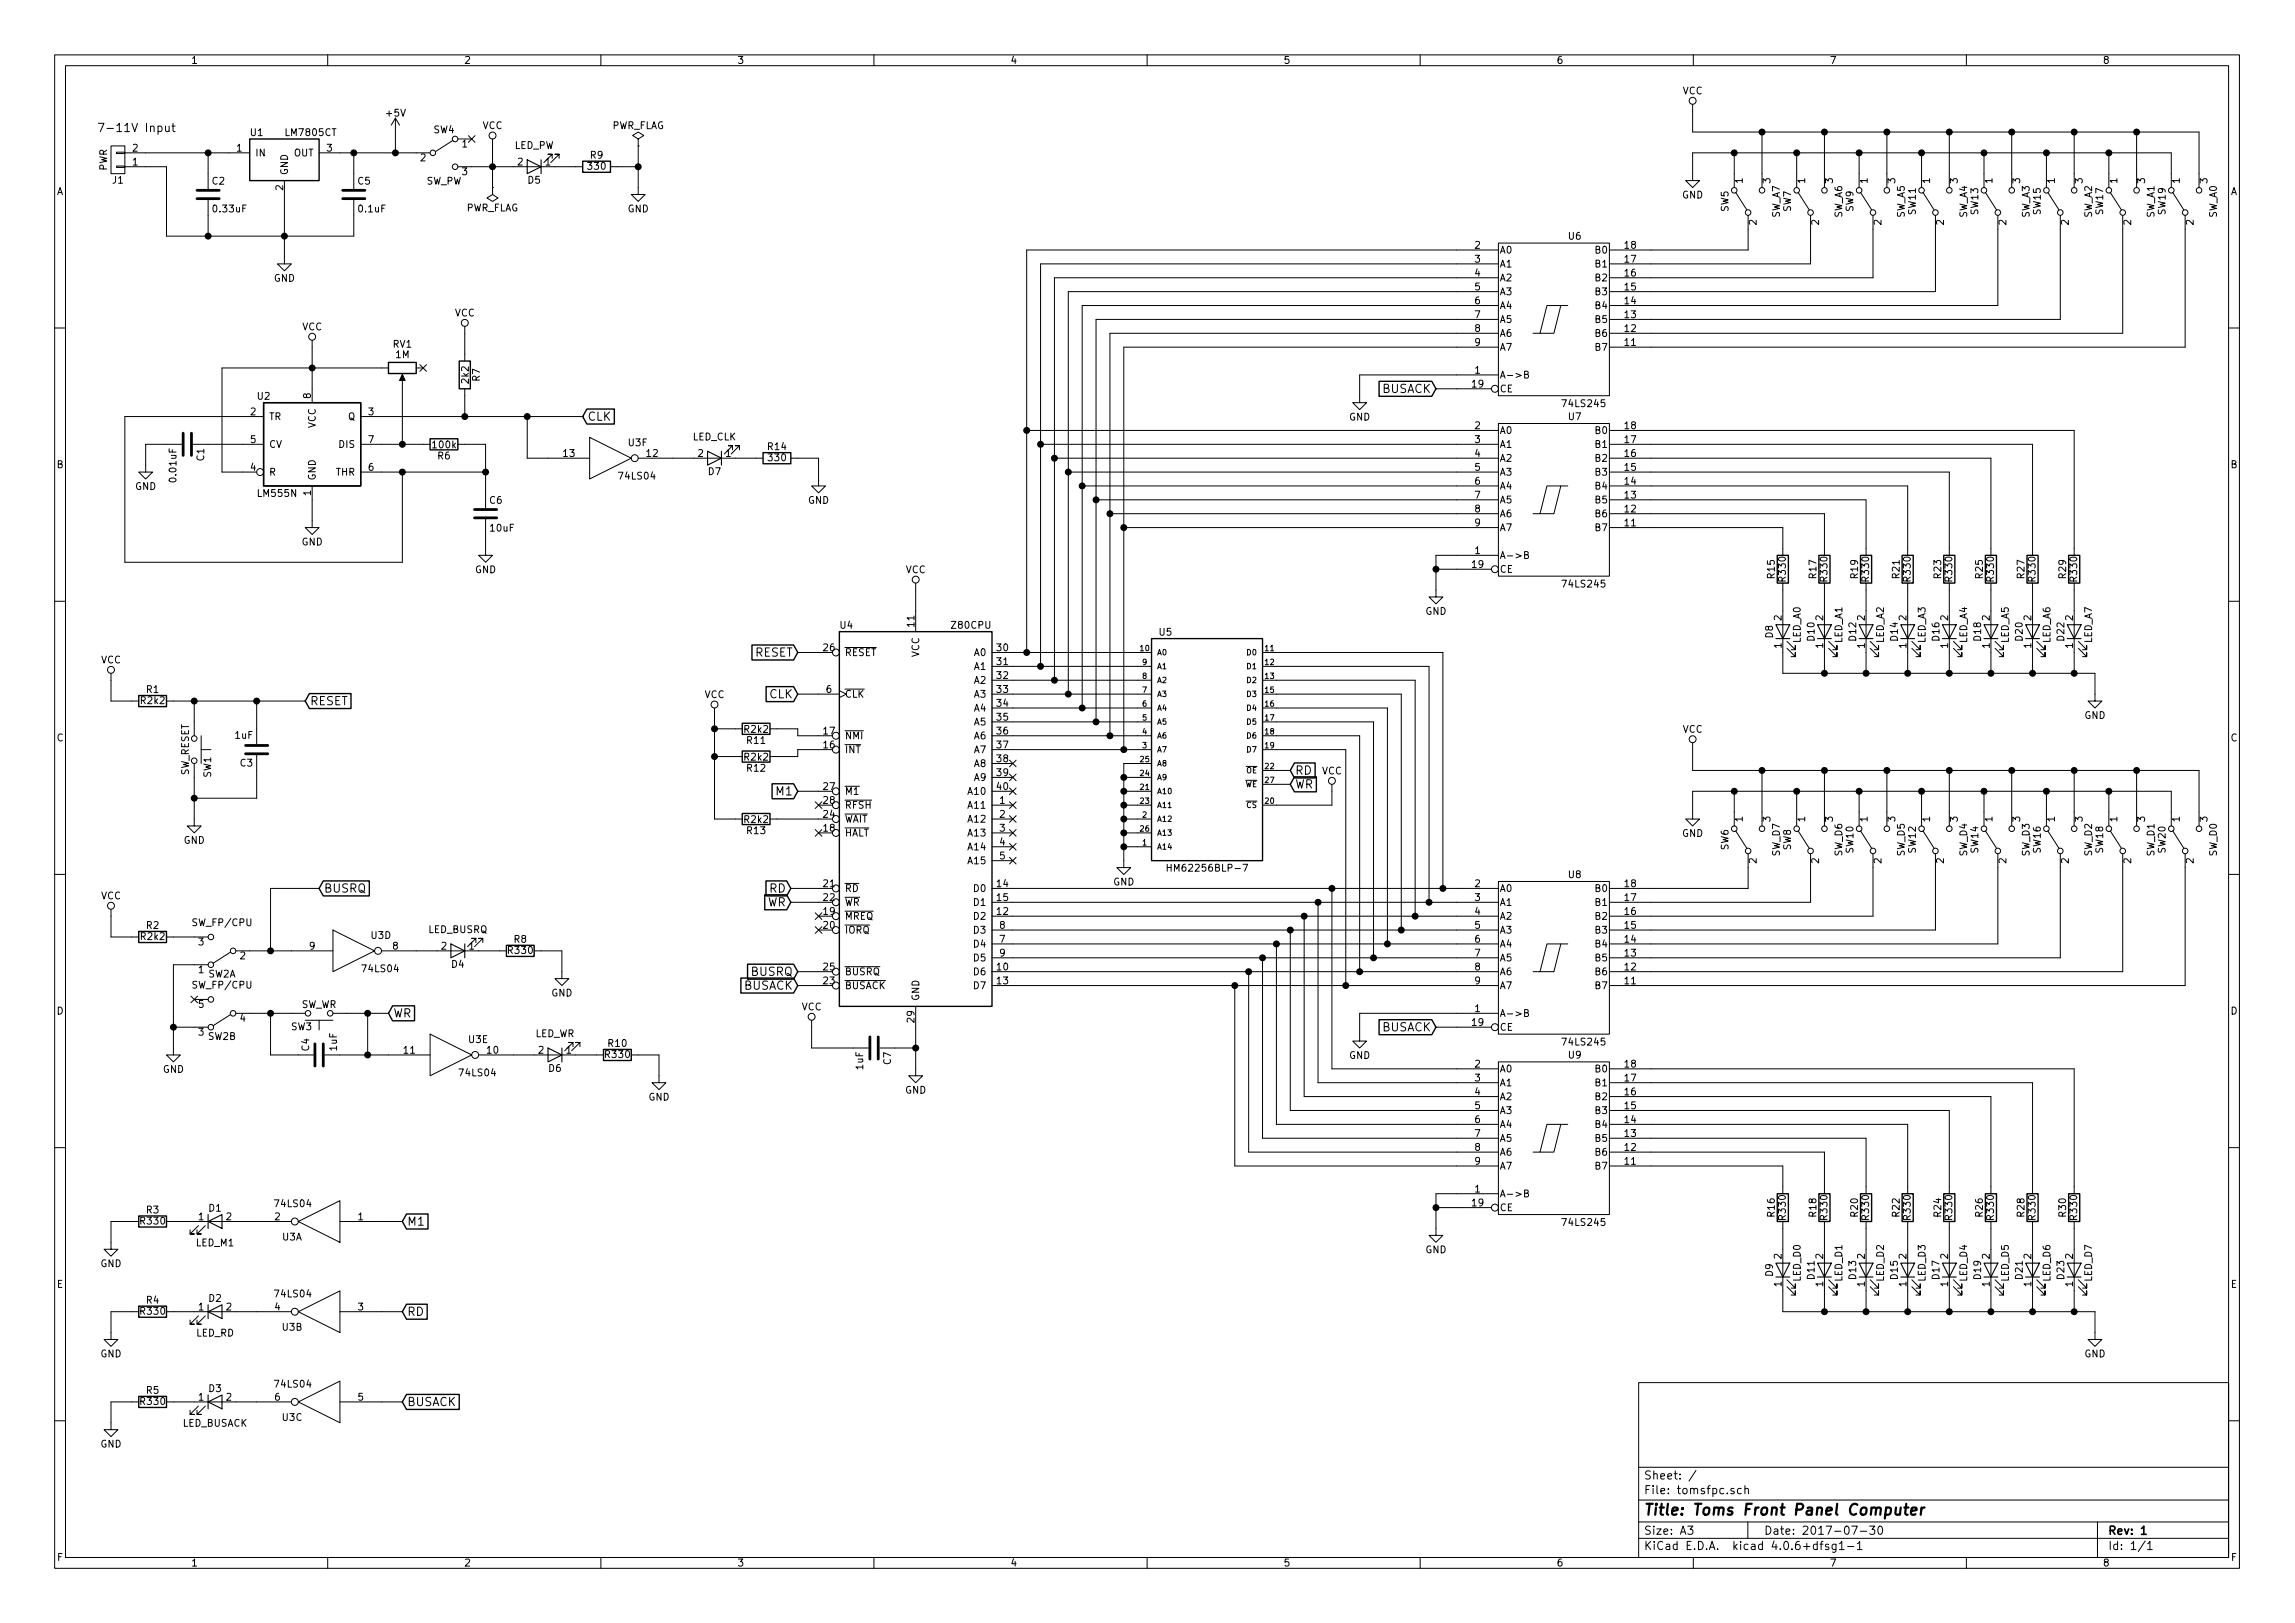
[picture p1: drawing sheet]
<svg xmlns="http://www.w3.org/2000/svg" width="420mm" height="297mm" viewBox="0 0 420 297" stroke-linecap="round" stroke-linejoin="round" font-family="sans-serif">
<defs><g id="words">
<text font-size="2.8" x="301" y="277.3">Title: Toms Front Panel Computer</text>
<g font-size="2.1">
<text x="17.8" y="24.2">7-11V Input</text>
<text x="252.9" y="71.9">BUSACK</text>
<text x="107.6" y="77">CLK</text>
<text x="138" y="120.2">RESET</text>
<text x="56.8" y="129.1">RESET</text>
<text x="140.8" y="127.8">CLK</text>
<text x="237.1" y="141.8">RD</text>
<text x="142.2" y="145.6">M1</text>
<text x="237.1" y="144.3">WR</text>
<text x="59.3" y="163.4">BUSRQ</text>
<text x="140.3" y="165.9">WR</text>
<text x="140.8" y="163.4">RD</text>
<text x="137.5" y="178.6">BUSRQ</text>
<text x="136.1" y="181.1">BUSACK</text>
<text x="72" y="186.2">WR</text>
<text x="252.9" y="188.8">BUSACK</text>
<text x="74.6" y="224.3">M1</text>
<text x="74.6" y="240.8">RD</text>
<text x="74.6" y="257.3">BUSACK</text>
<text x="301" y="273.5">File: tomsfpc.sch</text>
<text x="301" y="270.8">Sheet: /</text>
<text x="301" y="280.9">Size: A3</text>
<text x="323" y="280.9">Date: 2017-07-30</text>
<text x="386" y="280.9">Rev: 1</text>
<text x="301" y="283.7">KiCad E.D.A. kicad 4.0.6+dfsg1-1</text>
<text x="386" y="283.7">Id: 1/1</text>
</g>
<g font-size="1.8">
<text x="35" y="11.7">1</text>
<text x="85" y="11.7">2</text>
<text x="135" y="11.7">3</text>
<text x="185" y="11.7">4</text>
<text x="235" y="11.7">5</text>
<text x="285" y="11.7">6</text>
<text x="335" y="11.7">7</text>
<text x="385" y="11.7">8</text>
<text x="308" y="17.3">VCC</text>
<text x="70.8" y="21.3">+5V</text>
<text x="88.3" y="23.6">VCC</text>
<text x="111.9" y="23.6">PWR_FLAG</text>
<text x="24.3" y="27.7">2</text>
<text x="43.3" y="27.7">1</text>
<text x="45.9" y="24.9">U1</text>
<text x="46.7" y="28.6">IN</text>
<text x="52.4" y="24.9">LM7805CT</text>
<text x="53.7" y="28.6">OUT</text>
<text x="59.8" y="27.7">3</text>
<text x="77" y="29.5">2</text>
<text x="79.4" y="24.4">SW4</text>
<text x="84.6" y="27">1</text>
<text x="94.1" y="27.2">LED_PW</text>
<text x="108.1" y="29">R9</text>
<text x="10.4" y="35.7">A</text>
<text x="19.6" y="31.3" transform="rotate(-90 19.6 31.3)">PWR</text>
<text x="20.6" y="33.6">J1</text>
<text x="24.3" y="30.3">1</text>
<text x="38.9" y="33.8">C2</text>
<text x="51.8" y="34.8" transform="rotate(-90 51.8 34.8)">2</text>
<text x="52.7" y="32" transform="rotate(-90 52.7 32)">GND</text>
<text x="65.5" y="33.8">C5</text>
<text x="78" y="33.8">SW_PW</text>
<text x="84.6" y="32">3</text>
<text x="94.8" y="30.3">2</text>
<text x="96.7" y="33.6">D5</text>
<text x="99.8" y="30.3">1</text>
<text x="107.7" y="31.1">330</text>
<text x="319" y="33.5" transform="rotate(-90 319 33.5)">1</text>
<text x="324.1" y="33.5" transform="rotate(-90 324.1 33.5)">3</text>
<text x="330.5" y="33.5" transform="rotate(-90 330.5 33.5)">1</text>
<text x="335.5" y="33.5" transform="rotate(-90 335.5 33.5)">3</text>
<text x="341.9" y="33.5" transform="rotate(-90 341.9 33.5)">1</text>
<text x="347" y="33.5" transform="rotate(-90 347 33.5)">3</text>
<text x="353.3" y="33.5" transform="rotate(-90 353.3 33.5)">1</text>
<text x="358.4" y="33.5" transform="rotate(-90 358.4 33.5)">3</text>
<text x="364.7" y="33.5" transform="rotate(-90 364.7 33.5)">1</text>
<text x="369.8" y="33.5" transform="rotate(-90 369.8 33.5)">3</text>
<text x="376.2" y="33.5" transform="rotate(-90 376.2 33.5)">1</text>
<text x="381.3" y="33.5" transform="rotate(-90 381.3 33.5)">3</text>
<text x="387.6" y="33.5" transform="rotate(-90 387.6 33.5)">1</text>
<text x="392.7" y="33.5" transform="rotate(-90 392.7 33.5)">3</text>
<text x="399" y="33.5" transform="rotate(-90 399 33.5)">1</text>
<text x="404.1" y="33.5" transform="rotate(-90 404.1 33.5)">3</text>
<text x="408.4" y="35.7">A</text>
<text x="39.2" y="38.8">0.33uF</text>
<text x="65.7" y="38.8">0.1uF</text>
<text x="85.2" y="38.7">PWR_FLAG</text>
<text x="114.9" y="38.8">GND</text>
<text x="307.9" y="36.3">GND</text>
<text x="316.4" y="38.7" transform="rotate(-90 316.4 38.7)">SW5</text>
<text x="321.6" y="41.2" transform="rotate(-90 321.6 41.2)">2</text>
<text x="325.8" y="39.9" transform="rotate(-90 325.8 39.9)">SW_A7</text>
<text x="327.9" y="38.7" transform="rotate(-90 327.9 38.7)">SW7</text>
<text x="333" y="41.2" transform="rotate(-90 333 41.2)">2</text>
<text x="337.3" y="39.9" transform="rotate(-90 337.3 39.9)">SW_A6</text>
<text x="339.3" y="38.7" transform="rotate(-90 339.3 38.7)">SW9</text>
<text x="344.4" y="41.2" transform="rotate(-90 344.4 41.2)">2</text>
<text x="348.7" y="39.9" transform="rotate(-90 348.7 39.9)">SW_A5</text>
<text x="350.7" y="39.3" transform="rotate(-90 350.7 39.3)">SW11</text>
<text x="355.9" y="41.2" transform="rotate(-90 355.9 41.2)">2</text>
<text x="360.1" y="39.9" transform="rotate(-90 360.1 39.9)">SW_A4</text>
<text x="362.2" y="39.3" transform="rotate(-90 362.2 39.3)">SW13</text>
<text x="367.3" y="41.2" transform="rotate(-90 367.3 41.2)">2</text>
<text x="371.6" y="39.9" transform="rotate(-90 371.6 39.9)">SW_A3</text>
<text x="373.6" y="39.3" transform="rotate(-90 373.6 39.3)">SW15</text>
<text x="378.7" y="41.2" transform="rotate(-90 378.7 41.2)">2</text>
<text x="383" y="39.9" transform="rotate(-90 383 39.9)">SW_A2</text>
<text x="385" y="39.3" transform="rotate(-90 385 39.3)">SW17</text>
<text x="390.1" y="41.2" transform="rotate(-90 390.1 41.2)">2</text>
<text x="394.4" y="39.9" transform="rotate(-90 394.4 39.9)">SW_A1</text>
<text x="396.4" y="39.3" transform="rotate(-90 396.4 39.3)">SW19</text>
<text x="401.6" y="41.2" transform="rotate(-90 401.6 41.2)">2</text>
<text x="405.8" y="39.9" transform="rotate(-90 405.8 39.9)">SW_A0</text>
<text x="270" y="45.5">2</text>
<text x="274.6" y="46.4">A0</text>
<text x="287.2" y="43.9">U6</text>
<text x="292.1" y="46.4">B0</text>
<text x="297.5" y="45.5">18</text>
<text x="50.1" y="51.5">GND</text>
<text x="270" y="48">3</text>
<text x="270" y="50.6">4</text>
<text x="270" y="53.1">5</text>
<text x="274.6" y="48.9">A1</text>
<text x="274.6" y="51.5">A2</text>
<text x="292.1" y="51.5">B2</text>
<text x="292.1" y="48.9">B1</text>
<text x="297.5" y="53.1">15</text>
<text x="297.5" y="50.6">16</text>
<text x="297.5" y="48">17</text>
<text x="83.2" y="57.9">VCC</text>
<text x="270" y="55.7">6</text>
<text x="270" y="58.2">7</text>
<text x="274.6" y="54">A3</text>
<text x="274.6" y="56.6">A4</text>
<text x="274.6" y="59.1">A5</text>
<text x="292.1" y="59.1">B5</text>
<text x="292.1" y="56.6">B4</text>
<text x="292.1" y="54">B3</text>
<text x="297.5" y="58.2">13</text>
<text x="297.5" y="55.7">14</text>
<text x="55.3" y="60.4">VCC</text>
<text x="72" y="63.6">RV1</text>
<text x="72.4" y="65.5">1M</text>
<text x="270" y="60.7">8</text>
<text x="270" y="63.3">9</text>
<text x="274.6" y="61.6">A6</text>
<text x="274.6" y="64.2">A7</text>
<text x="292.1" y="64.2">B7</text>
<text x="292.1" y="61.6">B6</text>
<text x="297.5" y="63.3">11</text>
<text x="297.5" y="60.7">12</text>
<text x="85.8" y="70.1" transform="rotate(-90 85.8 70.1)">2k2</text>
<text x="87.8" y="69.7" transform="rotate(-90 87.8 69.7)">R7</text>
<text x="269.5" y="70.9">19</text>
<text x="270" y="68.4">1</text>
<text x="274.6" y="69.3">A-&gt;B</text>
<text x="274.6" y="71.8">CE</text>
<text x="45.9" y="76">2</text>
<text x="47.1" y="73.1">U2</text>
<text x="49.3" y="76.9">TR</text>
<text x="56.9" y="72.9" transform="rotate(-90 56.9 72.9)">8</text>
<text x="63.7" y="76.9">Q</text>
<text x="67.5" y="76">3</text>
<text x="247" y="76.9">GND</text>
<text x="286.3" y="74.5">74LS245</text>
<text x="287.2" y="76.9">U7</text>
<text x="45.9" y="81.1">5</text>
<text x="49.3" y="82">CV</text>
<text x="57.8" y="78.4" transform="rotate(-90 57.8 78.4)">VCC</text>
<text x="62.1" y="82">DIS</text>
<text x="67.5" y="81.1">7</text>
<text x="79.3" y="82">100k</text>
<text x="103.2" y="83.6">13</text>
<text x="115" y="81.6">U3F</text>
<text x="118.4" y="83.6">12</text>
<text x="126.7" y="80.6">LED_CLK</text>
<text x="127.8" y="83.6">2</text>
<text x="132.9" y="83.6">1</text>
<text x="140.6" y="82.4">R14</text>
<text x="270" y="78.5">2</text>
<text x="270" y="81.1">3</text>
<text x="270" y="83.6">4</text>
<text x="274.6" y="79.4">A0</text>
<text x="274.6" y="82">A1</text>
<text x="292.1" y="82">B1</text>
<text x="292.1" y="79.4">B0</text>
<text x="297.5" y="83.6">16</text>
<text x="297.5" y="81.1">17</text>
<text x="297.5" y="78.5">18</text>
<text x="10.4" y="85.7">B</text>
<text x="24.7" y="89.6">GND</text>
<text x="32.3" y="88" transform="rotate(-90 32.3 88)">0.01uF</text>
<text x="37.4" y="84.3" transform="rotate(-90 37.4 84.3)">C1</text>
<text x="45.9" y="86.1">4</text>
<text x="49.3" y="87">R</text>
<text x="57.8" y="87.9" transform="rotate(-90 57.8 87.9)">GND</text>
<text x="61.4" y="87">THR</text>
<text x="67.5" y="86.1">6</text>
<text x="80.2" y="84.1">R6</text>
<text x="113.5" y="87.7">74LS04</text>
<text x="129.7" y="86.9">D7</text>
<text x="140.8" y="84.4">330</text>
<text x="270" y="86.1">5</text>
<text x="270" y="88.7">6</text>
<text x="274.6" y="84.5">A2</text>
<text x="274.6" y="87">A3</text>
<text x="274.6" y="89.6">A4</text>
<text x="292.1" y="89.6">B4</text>
<text x="292.1" y="87">B3</text>
<text x="292.1" y="84.5">B2</text>
<text x="297.5" y="88.7">14</text>
<text x="297.5" y="86.1">15</text>
<text x="408.4" y="85.7">B</text>
<text x="47.3" y="90.9">LM555N</text>
<text x="56.9" y="90.7" transform="rotate(-90 56.9 90.7)">1</text>
<text x="89.7" y="92.2">C6</text>
<text x="147.9" y="92.2">GND</text>
<text x="270" y="91.2">7</text>
<text x="270" y="93.8">8</text>
<text x="274.6" y="92.1">A5</text>
<text x="274.6" y="94.7">A6</text>
<text x="292.1" y="94.7">B6</text>
<text x="292.1" y="92.1">B5</text>
<text x="297.5" y="93.8">12</text>
<text x="297.5" y="91.2">13</text>
<text x="55.2" y="99.8">GND</text>
<text x="89.8" y="97.3">10uF</text>
<text x="270" y="101.4">1</text>
<text x="270" y="96.3">9</text>
<text x="274.6" y="97.2">A7</text>
<text x="292.1" y="97.2">B7</text>
<text x="297.5" y="96.3">11</text>
<text x="86.9" y="104.9">GND</text>
<text x="165.8" y="104.9">VCC</text>
<text x="269.5" y="103.9">19</text>
<text x="274.6" y="102.3">A-&gt;B</text>
<text x="274.6" y="104.8">CE</text>
<text x="286.3" y="107.5">74LS245</text>
<text x="324.9" y="105.8" transform="rotate(-90 324.9 105.8)">R15</text>
<text x="326.9" y="106.3" transform="rotate(-90 326.9 106.3)">R330</text>
<text x="332.5" y="105.8" transform="rotate(-90 332.5 105.8)">R17</text>
<text x="334.5" y="106.3" transform="rotate(-90 334.5 106.3)">R330</text>
<text x="340.1" y="105.8" transform="rotate(-90 340.1 105.8)">R19</text>
<text x="342.2" y="106.3" transform="rotate(-90 342.2 106.3)">R330</text>
<text x="347.8" y="105.8" transform="rotate(-90 347.8 105.8)">R21</text>
<text x="349.8" y="106.3" transform="rotate(-90 349.8 106.3)">R330</text>
<text x="355.4" y="105.8" transform="rotate(-90 355.4 105.8)">R23</text>
<text x="357.4" y="106.3" transform="rotate(-90 357.4 106.3)">R330</text>
<text x="363" y="105.8" transform="rotate(-90 363 105.8)">R25</text>
<text x="365" y="106.3" transform="rotate(-90 365 106.3)">R330</text>
<text x="370.6" y="105.8" transform="rotate(-90 370.6 105.8)">R27</text>
<text x="372.6" y="106.3" transform="rotate(-90 372.6 106.3)">R330</text>
<text x="378.2" y="105.8" transform="rotate(-90 378.2 105.8)">R29</text>
<text x="380.3" y="106.3" transform="rotate(-90 380.3 106.3)">R330</text>
<text x="260.9" y="112.5">GND</text>
<text x="326.1" y="113.5" transform="rotate(-90 326.1 113.5)">2</text>
<text x="333.8" y="113.5" transform="rotate(-90 333.8 113.5)">2</text>
<text x="341.4" y="113.5" transform="rotate(-90 341.4 113.5)">2</text>
<text x="349" y="113.5" transform="rotate(-90 349 113.5)">2</text>
<text x="356.6" y="113.5" transform="rotate(-90 356.6 113.5)">2</text>
<text x="364.2" y="113.5" transform="rotate(-90 364.2 113.5)">2</text>
<text x="371.9" y="113.5" transform="rotate(-90 371.9 113.5)">2</text>
<text x="379.5" y="113.5" transform="rotate(-90 379.5 113.5)">2</text>
<text x="150.8" y="119.2">26</text>
<text x="153.8" y="115">U4</text>
<text x="167.4" y="114.7" transform="rotate(-90 167.4 114.7)">11</text>
<text x="174.4" y="115">Z80CPU</text>
<text x="182.5" y="119.2">30</text>
<text x="212.2" y="116.3">U5</text>
<text x="324.6" y="116.7" transform="rotate(-90 324.6 116.7)">D8</text>
<text x="326.1" y="118.6" transform="rotate(-90 326.1 118.6)">1</text>
<text x="329.6" y="117.7" transform="rotate(-90 329.6 117.7)">LED_A0</text>
<text x="332.2" y="117.2" transform="rotate(-90 332.2 117.2)">D10</text>
<text x="333.8" y="118.6" transform="rotate(-90 333.8 118.6)">1</text>
<text x="337.3" y="117.7" transform="rotate(-90 337.3 117.7)">LED_A1</text>
<text x="339.8" y="117.2" transform="rotate(-90 339.8 117.2)">D12</text>
<text x="341.4" y="118.6" transform="rotate(-90 341.4 118.6)">1</text>
<text x="344.9" y="117.7" transform="rotate(-90 344.9 117.7)">LED_A2</text>
<text x="347.4" y="117.2" transform="rotate(-90 347.4 117.2)">D14</text>
<text x="349" y="118.6" transform="rotate(-90 349 118.6)">1</text>
<text x="352.5" y="117.7" transform="rotate(-90 352.5 117.7)">LED_A3</text>
<text x="355" y="117.2" transform="rotate(-90 355 117.2)">D16</text>
<text x="356.6" y="118.6" transform="rotate(-90 356.6 118.6)">1</text>
<text x="360.1" y="117.7" transform="rotate(-90 360.1 117.7)">LED_A4</text>
<text x="362.7" y="117.2" transform="rotate(-90 362.7 117.2)">D18</text>
<text x="364.2" y="118.6" transform="rotate(-90 364.2 118.6)">1</text>
<text x="367.7" y="117.7" transform="rotate(-90 367.7 117.7)">LED_A5</text>
<text x="370.3" y="117.2" transform="rotate(-90 370.3 117.2)">D20</text>
<text x="371.9" y="118.6" transform="rotate(-90 371.9 118.6)">1</text>
<text x="375.4" y="117.7" transform="rotate(-90 375.4 117.7)">LED_A6</text>
<text x="377.9" y="117.2" transform="rotate(-90 377.9 117.2)">D22</text>
<text x="379.5" y="118.6" transform="rotate(-90 379.5 118.6)">1</text>
<text x="383" y="117.7" transform="rotate(-90 383 117.7)">LED_A7</text>
<text x="18.5" y="121.4">VCC</text>
<text x="154.7" y="120.1">RESET</text>
<text x="168.3" y="120.4" transform="rotate(-90 168.3 120.4)">VCC</text>
<text x="178.3" y="120.1">A0</text>
<text x="178.3" y="122.6">A1</text>
<text x="178.3" y="125.1">A2</text>
<text x="182.5" y="121.7">31</text>
<text x="182.5" y="124.2">32</text>
<text x="25.8" y="128.8">R2k2</text>
<text x="26.8" y="126.8">R1</text>
<text x="129" y="127.7">VCC</text>
<text x="151.3" y="126.8">6</text>
<text x="154.7" y="127.7">CLK</text>
<text x="178.3" y="127.7">A3</text>
<text x="178.3" y="130.2">A4</text>
<text x="182.5" y="126.8">33</text>
<text x="182.5" y="129.3">34</text>
<text x="182.5" y="131.9">35</text>
<text x="381.6" y="131.6">GND</text>
<text x="10.4" y="135.7">C</text>
<text x="43.1" y="135.2">1uF</text>
<text x="136.3" y="134.1">R2k2</text>
<text x="136.8" y="136.1">R11</text>
<text x="150.8" y="136.9">16</text>
<text x="150.8" y="134.4">17</text>
<text x="154.7" y="137.8">INT</text>
<text x="154.7" y="135.3">NMI</text>
<text x="178.3" y="132.8">A5</text>
<text x="178.3" y="135.3">A6</text>
<text x="178.3" y="137.8">A7</text>
<text x="182.5" y="134.4">36</text>
<text x="182.5" y="136.9">37</text>
<text x="308" y="134.1">VCC</text>
<text x="408.4" y="135.7">C</text>
<text x="34.6" y="142" transform="rotate(-90 34.6 142)">SW_RESET</text>
<text x="38.6" y="142.3" transform="rotate(-90 38.6 142.3)">SW1</text>
<text x="44" y="140.3">C3</text>
<text x="136.3" y="139.2">R2k2</text>
<text x="136.8" y="141.2">R12</text>
<text x="178.3" y="140.4">A8</text>
<text x="178.3" y="142.9">A9</text>
<text x="182.5" y="139.5">38</text>
<text x="182.5" y="142">39</text>
<text x="242" y="141.7">VCC</text>
<text x="150.8" y="149.6">24</text>
<text x="150.8" y="144.6">27</text>
<text x="150.8" y="147.1">28</text>
<text x="154.7" y="145.5">M1</text>
<text x="154.7" y="148">RFSH</text>
<text x="177.3" y="148">A11</text>
<text x="177.3" y="145.5">A10</text>
<text x="182.5" y="144.6">40</text>
<text x="183" y="147.1">1</text>
<text x="183" y="149.6">2</text>
<text x="33.6" y="154.4">GND</text>
<text x="136.3" y="150.6">R2k2</text>
<text x="136.8" y="152.6">R13</text>
<text x="150.8" y="152.2">18</text>
<text x="154.7" y="150.5">WAIT</text>
<text x="154.7" y="153.1">HALT</text>
<text x="177.3" y="150.5">A12</text>
<text x="177.3" y="153.1">A13</text>
<text x="177.3" y="155.6">A14</text>
<text x="183" y="152.2">3</text>
<text x="183" y="154.7">4</text>
<text x="307.9" y="153.1">GND</text>
<text x="316.4" y="155.6" transform="rotate(-90 316.4 155.6)">SW6</text>
<text x="319" y="150.4" transform="rotate(-90 319 150.4)">1</text>
<text x="324.1" y="150.4" transform="rotate(-90 324.1 150.4)">3</text>
<text x="327.9" y="155.6" transform="rotate(-90 327.9 155.6)">SW8</text>
<text x="330.5" y="150.4" transform="rotate(-90 330.5 150.4)">1</text>
<text x="335.5" y="150.4" transform="rotate(-90 335.5 150.4)">3</text>
<text x="341.9" y="150.4" transform="rotate(-90 341.9 150.4)">1</text>
<text x="347" y="150.4" transform="rotate(-90 347 150.4)">3</text>
<text x="353.3" y="150.4" transform="rotate(-90 353.3 150.4)">1</text>
<text x="358.4" y="150.4" transform="rotate(-90 358.4 150.4)">3</text>
<text x="364.7" y="150.4" transform="rotate(-90 364.7 150.4)">1</text>
<text x="369.8" y="150.4" transform="rotate(-90 369.8 150.4)">3</text>
<text x="376.2" y="150.4" transform="rotate(-90 376.2 150.4)">1</text>
<text x="381.3" y="150.4" transform="rotate(-90 381.3 150.4)">3</text>
<text x="387.6" y="150.4" transform="rotate(-90 387.6 150.4)">1</text>
<text x="392.7" y="150.4" transform="rotate(-90 392.7 150.4)">3</text>
<text x="399" y="150.4" transform="rotate(-90 399 150.4)">1</text>
<text x="404.1" y="150.4" transform="rotate(-90 404.1 150.4)">3</text>
<text x="177.3" y="158.2">A15</text>
<text x="183" y="157.3">5</text>
<text x="214.6" y="159.5">HM62256BLP-7</text>
<text x="287.2" y="160.7">U8</text>
<text x="321.6" y="158" transform="rotate(-90 321.6 158)">2</text>
<text x="325.8" y="156.7" transform="rotate(-90 325.8 156.7)">SW_D7</text>
<text x="333" y="158" transform="rotate(-90 333 158)">2</text>
<text x="337.3" y="156.7" transform="rotate(-90 337.3 156.7)">SW_D6</text>
<text x="339.3" y="156.1" transform="rotate(-90 339.3 156.1)">SW10</text>
<text x="344.4" y="158" transform="rotate(-90 344.4 158)">2</text>
<text x="348.7" y="156.7" transform="rotate(-90 348.7 156.7)">SW_D5</text>
<text x="350.7" y="156.1" transform="rotate(-90 350.7 156.1)">SW12</text>
<text x="355.9" y="158" transform="rotate(-90 355.9 158)">2</text>
<text x="360.1" y="156.7" transform="rotate(-90 360.1 156.7)">SW_D4</text>
<text x="362.2" y="156.1" transform="rotate(-90 362.2 156.1)">SW14</text>
<text x="367.3" y="158" transform="rotate(-90 367.3 158)">2</text>
<text x="371.6" y="156.7" transform="rotate(-90 371.6 156.7)">SW_D3</text>
<text x="373.6" y="156.1" transform="rotate(-90 373.6 156.1)">SW16</text>
<text x="378.7" y="158" transform="rotate(-90 378.7 158)">2</text>
<text x="383" y="156.7" transform="rotate(-90 383 156.7)">SW_D2</text>
<text x="385" y="156.1" transform="rotate(-90 385 156.1)">SW18</text>
<text x="390.1" y="158" transform="rotate(-90 390.1 158)">2</text>
<text x="394.4" y="156.7" transform="rotate(-90 394.4 156.7)">SW_D1</text>
<text x="396.4" y="156.1" transform="rotate(-90 396.4 156.1)">SW20</text>
<text x="401.6" y="158" transform="rotate(-90 401.6 158)">2</text>
<text x="405.8" y="156.7" transform="rotate(-90 405.8 156.7)">SW_D0</text>
<text x="18.5" y="164.6">VCC</text>
<text x="150.8" y="162.3">21</text>
<text x="150.8" y="164.9">22</text>
<text x="150.8" y="167.4">19</text>
<text x="154.7" y="163.2">RD</text>
<text x="154.7" y="165.8">WR</text>
<text x="178.3" y="163.2">D0</text>
<text x="178.3" y="165.8">D1</text>
<text x="182.5" y="167.4">12</text>
<text x="182.5" y="162.3">14</text>
<text x="182.5" y="164.9">15</text>
<text x="203.8" y="162">GND</text>
<text x="270" y="162.3">2</text>
<text x="270" y="164.9">3</text>
<text x="270" y="167.4">4</text>
<text x="274.6" y="163.2">A0</text>
<text x="274.6" y="165.8">A1</text>
<text x="292.1" y="165.8">B1</text>
<text x="292.1" y="163.2">B0</text>
<text x="297.5" y="167.4">16</text>
<text x="297.5" y="164.9">17</text>
<text x="297.5" y="162.3">18</text>
<text x="25.8" y="172">R2k2</text>
<text x="26.8" y="170">R2</text>
<text x="35.5" y="169.5">SW_FP/CPU</text>
<text x="36.3" y="173">3</text>
<text x="56.7" y="173.8">9</text>
<text x="68" y="171.8">U3D</text>
<text x="71.9" y="173.8">8</text>
<text x="78.4" y="170.8">LED_BUSRQ</text>
<text x="80.8" y="173.8">2</text>
<text x="85.9" y="173.8">1</text>
<text x="94.1" y="172.5">R8</text>
<text x="150.8" y="170">20</text>
<text x="154.7" y="170.9">IORQ</text>
<text x="154.7" y="168.3">MREQ</text>
<text x="178.3" y="173.4">D4</text>
<text x="178.3" y="170.9">D3</text>
<text x="178.3" y="168.3">D2</text>
<text x="183" y="172.5">7</text>
<text x="183" y="170">8</text>
<text x="270" y="170">5</text>
<text x="270" y="172.5">6</text>
<text x="274.6" y="168.3">A2</text>
<text x="274.6" y="170.9">A3</text>
<text x="274.6" y="173.4">A4</text>
<text x="292.1" y="173.4">B4</text>
<text x="292.1" y="170.9">B3</text>
<text x="292.1" y="168.3">B2</text>
<text x="297.5" y="172.5">14</text>
<text x="297.5" y="170">15</text>
<text x="36.3" y="178.1">1</text>
<text x="38.1" y="178.9">SW2A</text>
<text x="44" y="175.6">2</text>
<text x="66.5" y="177.9">74LS04</text>
<text x="82.7" y="177.1">D4</text>
<text x="93.1" y="174.6">R330</text>
<text x="150.8" y="177.6">25</text>
<text x="154.7" y="178.5">BUSRQ</text>
<text x="178.3" y="175.9">D5</text>
<text x="178.3" y="178.5">D6</text>
<text x="182.5" y="177.6">10</text>
<text x="183" y="175">9</text>
<text x="270" y="175">7</text>
<text x="270" y="177.6">8</text>
<text x="274.6" y="175.9">A5</text>
<text x="274.6" y="178.5">A6</text>
<text x="292.1" y="178.5">B6</text>
<text x="292.1" y="175.9">B5</text>
<text x="297.5" y="177.6">12</text>
<text x="297.5" y="175">13</text>
<text x="10.4" y="185.7">D</text>
<text x="35.5" y="180.9">SW_FP/CPU</text>
<text x="36.3" y="184.4">5</text>
<text x="55" y="184.5">SW_WR</text>
<text x="100.9" y="182.4">GND</text>
<text x="146.7" y="184.9">VCC</text>
<text x="150.8" y="180.1">23</text>
<text x="154.7" y="181">BUSACK</text>
<text x="168.3" y="183.2" transform="rotate(-90 168.3 183.2)">GND</text>
<text x="178.3" y="181">D7</text>
<text x="182.5" y="180.1">13</text>
<text x="270" y="185.2">1</text>
<text x="270" y="180.1">9</text>
<text x="274.6" y="181">A7</text>
<text x="292.1" y="181">B7</text>
<text x="297.5" y="180.1">11</text>
<text x="408.4" y="185.7">D</text>
<text x="36.3" y="189.5">3</text>
<text x="38.1" y="190.3">SW2B</text>
<text x="44" y="187">4</text>
<text x="53.3" y="188.5">SW3</text>
<text x="85.8" y="190.9">U3E</text>
<text x="97.9" y="189.8">LED_WR</text>
<text x="111.4" y="191.6">R10</text>
<text x="167.4" y="187.1" transform="rotate(-90 167.4 187.1)">29</text>
<text x="269.5" y="187.7">19</text>
<text x="274.6" y="186.1">A-&gt;B</text>
<text x="274.6" y="188.6">CE</text>
<text x="286.3" y="191.3">74LS245</text>
<text x="29.8" y="196.3">GND</text>
<text x="56.6" y="192.3" transform="rotate(-90 56.6 192.3)">C4</text>
<text x="61.7" y="192.3" transform="rotate(-90 61.7 192.3)">1uF</text>
<text x="74" y="192.8">11</text>
<text x="84.3" y="197">74LS04</text>
<text x="89.2" y="192.8">10</text>
<text x="98.6" y="192.8">2</text>
<text x="100.5" y="196.2">D6</text>
<text x="103.7" y="192.8">1</text>
<text x="110.9" y="193.6">R330</text>
<text x="158" y="195.7" transform="rotate(-90 158 195.7)">1uF</text>
<text x="163.1" y="194.8" transform="rotate(-90 163.1 194.8)">C7</text>
<text x="247" y="193.8">GND</text>
<text x="270" y="195.4">2</text>
<text x="270" y="197.9">3</text>
<text x="274.6" y="196.3">A0</text>
<text x="287.2" y="193.7">U9</text>
<text x="292.1" y="196.3">B0</text>
<text x="297.5" y="197.9">17</text>
<text x="297.5" y="195.4">18</text>
<text x="118.7" y="201.4">GND</text>
<text x="165.7" y="200.1">GND</text>
<text x="270" y="200.4">4</text>
<text x="270" y="203">5</text>
<text x="274.6" y="198.8">A1</text>
<text x="274.6" y="201.3">A2</text>
<text x="274.6" y="203.9">A3</text>
<text x="292.1" y="203.9">B3</text>
<text x="292.1" y="201.3">B2</text>
<text x="292.1" y="198.8">B1</text>
<text x="297.5" y="203">15</text>
<text x="297.5" y="200.4">16</text>
<text x="270" y="205.5">6</text>
<text x="270" y="208.1">7</text>
<text x="274.6" y="206.4">A4</text>
<text x="274.6" y="209">A5</text>
<text x="292.1" y="209">B5</text>
<text x="292.1" y="206.4">B4</text>
<text x="297.5" y="208.1">13</text>
<text x="297.5" y="205.5">14</text>
<text x="270" y="210.6">8</text>
<text x="270" y="213.1">9</text>
<text x="274.6" y="211.5">A6</text>
<text x="274.6" y="214">A7</text>
<text x="292.1" y="214">B7</text>
<text x="292.1" y="211.5">B6</text>
<text x="297.5" y="213.1">11</text>
<text x="297.5" y="210.6">12</text>
<text x="38.3" y="221.7">D1</text>
<text x="50.5" y="220.9">74LS04</text>
<text x="269.5" y="220.8">19</text>
<text x="270" y="218.2">1</text>
<text x="274.6" y="219.1">A-&gt;B</text>
<text x="274.6" y="221.7">CE</text>
<text x="25.8" y="224.1">R330</text>
<text x="26.8" y="222.1">R3</text>
<text x="36.3" y="223.3">1</text>
<text x="41.4" y="223.3">2</text>
<text x="50.3" y="223.3">2</text>
<text x="51.7" y="227">U3A</text>
<text x="65.6" y="223.3">1</text>
<text x="286.3" y="224.3">74LS245</text>
<text x="324.9" y="222.6" transform="rotate(-90 324.9 222.6)">R16</text>
<text x="326.9" y="223.1" transform="rotate(-90 326.9 223.1)">R330</text>
<text x="332.5" y="222.6" transform="rotate(-90 332.5 222.6)">R18</text>
<text x="334.5" y="223.1" transform="rotate(-90 334.5 223.1)">R330</text>
<text x="340.1" y="222.6" transform="rotate(-90 340.1 222.6)">R20</text>
<text x="342.2" y="223.1" transform="rotate(-90 342.2 223.1)">R330</text>
<text x="347.8" y="222.6" transform="rotate(-90 347.8 222.6)">R22</text>
<text x="349.8" y="223.1" transform="rotate(-90 349.8 223.1)">R330</text>
<text x="355.4" y="222.6" transform="rotate(-90 355.4 222.6)">R24</text>
<text x="357.4" y="223.1" transform="rotate(-90 357.4 223.1)">R330</text>
<text x="363" y="222.6" transform="rotate(-90 363 222.6)">R26</text>
<text x="365" y="223.1" transform="rotate(-90 365 223.1)">R330</text>
<text x="370.6" y="222.6" transform="rotate(-90 370.6 222.6)">R28</text>
<text x="372.6" y="223.1" transform="rotate(-90 372.6 223.1)">R330</text>
<text x="378.2" y="222.6" transform="rotate(-90 378.2 222.6)">R30</text>
<text x="380.3" y="223.1" transform="rotate(-90 380.3 223.1)">R330</text>
<text x="18.4" y="231.9">GND</text>
<text x="35.9" y="228.1">LED_M1</text>
<text x="260.9" y="229.3">GND</text>
<text x="324.6" y="233.6" transform="rotate(-90 324.6 233.6)">D9</text>
<text x="326.1" y="230.4" transform="rotate(-90 326.1 230.4)">2</text>
<text x="333.8" y="230.4" transform="rotate(-90 333.8 230.4)">2</text>
<text x="341.4" y="230.4" transform="rotate(-90 341.4 230.4)">2</text>
<text x="349" y="230.4" transform="rotate(-90 349 230.4)">2</text>
<text x="356.6" y="230.4" transform="rotate(-90 356.6 230.4)">2</text>
<text x="364.2" y="230.4" transform="rotate(-90 364.2 230.4)">2</text>
<text x="371.9" y="230.4" transform="rotate(-90 371.9 230.4)">2</text>
<text x="379.5" y="230.4" transform="rotate(-90 379.5 230.4)">2</text>
<text x="10.4" y="235.7">E</text>
<text x="26.8" y="238.6">R4</text>
<text x="36.3" y="239.8">1</text>
<text x="38.3" y="238.2">D2</text>
<text x="41.4" y="239.8">2</text>
<text x="50.3" y="239.8">4</text>
<text x="50.5" y="237.4">74LS04</text>
<text x="65.6" y="239.8">3</text>
<text x="326.1" y="235.5" transform="rotate(-90 326.1 235.5)">1</text>
<text x="329.6" y="234.5" transform="rotate(-90 329.6 234.5)">LED_D0</text>
<text x="332.2" y="234.1" transform="rotate(-90 332.2 234.1)">D11</text>
<text x="333.8" y="235.5" transform="rotate(-90 333.8 235.5)">1</text>
<text x="337.3" y="234.5" transform="rotate(-90 337.3 234.5)">LED_D1</text>
<text x="339.8" y="234.1" transform="rotate(-90 339.8 234.1)">D13</text>
<text x="341.4" y="235.5" transform="rotate(-90 341.4 235.5)">1</text>
<text x="344.9" y="234.5" transform="rotate(-90 344.9 234.5)">LED_D2</text>
<text x="347.4" y="234.1" transform="rotate(-90 347.4 234.1)">D15</text>
<text x="349" y="235.5" transform="rotate(-90 349 235.5)">1</text>
<text x="352.5" y="234.5" transform="rotate(-90 352.5 234.5)">LED_D3</text>
<text x="355" y="234.1" transform="rotate(-90 355 234.1)">D17</text>
<text x="356.6" y="235.5" transform="rotate(-90 356.6 235.5)">1</text>
<text x="360.1" y="234.5" transform="rotate(-90 360.1 234.5)">LED_D4</text>
<text x="362.7" y="234.1" transform="rotate(-90 362.7 234.1)">D19</text>
<text x="364.2" y="235.5" transform="rotate(-90 364.2 235.5)">1</text>
<text x="367.7" y="234.5" transform="rotate(-90 367.7 234.5)">LED_D5</text>
<text x="370.3" y="234.1" transform="rotate(-90 370.3 234.1)">D21</text>
<text x="371.9" y="235.5" transform="rotate(-90 371.9 235.5)">1</text>
<text x="375.4" y="234.5" transform="rotate(-90 375.4 234.5)">LED_D6</text>
<text x="377.9" y="234.1" transform="rotate(-90 377.9 234.1)">D23</text>
<text x="379.5" y="235.5" transform="rotate(-90 379.5 235.5)">1</text>
<text x="383" y="234.5" transform="rotate(-90 383 234.5)">LED_D7</text>
<text x="408.4" y="235.7">E</text>
<text x="25.8" y="240.6">R330</text>
<text x="35.8" y="244.6">LED_RD</text>
<text x="51.7" y="243.5">U3B</text>
<text x="18.4" y="248.4">GND</text>
<text x="381.6" y="248.4">GND</text>
<text x="25.8" y="257.1">R330</text>
<text x="26.8" y="255.1">R5</text>
<text x="36.3" y="256.3">1</text>
<text x="38.3" y="254.7">D3</text>
<text x="41.4" y="256.3">2</text>
<text x="50.3" y="256.3">6</text>
<text x="50.5" y="253.9">74LS04</text>
<text x="65.6" y="256.3">5</text>
<text x="33.3" y="261.1">LED_BUSACK</text>
<text x="51.7" y="260">U3C</text>
<text x="18.4" y="264.9">GND</text>
<text x="10.5" y="285.7">F</text>
<text x="35" y="286.7">1</text>
<text x="85" y="286.7">2</text>
<text x="135" y="286.7">3</text>
<text x="185" y="286.7">4</text>
<text x="235" y="286.7">5</text>
<text x="285" y="286.7">6</text>
<text x="335" y="286.7">7</text>
<text x="385" y="286.7">8</text>
<text x="408.5" y="285.7">F</text>
</g>
<g font-size="1.4">
<text x="208.8" y="119.2">10</text>
<text x="211.8" y="119.9">A0</text>
<text x="228.3" y="119.9">D0</text>
<text x="231.6" y="119.2">11</text>
<text x="209.2" y="124.2">8</text>
<text x="209.2" y="121.7">9</text>
<text x="211.8" y="125">A2</text>
<text x="211.8" y="122.5">A1</text>
<text x="228.3" y="122.5">D1</text>
<text x="228.3" y="125">D2</text>
<text x="231.6" y="121.7">12</text>
<text x="231.6" y="124.2">13</text>
<text x="209.2" y="131.9">5</text>
<text x="209.2" y="129.3">6</text>
<text x="209.2" y="126.8">7</text>
<text x="211.8" y="130.1">A4</text>
<text x="211.8" y="127.5">A3</text>
<text x="228.3" y="127.5">D3</text>
<text x="228.3" y="130.1">D4</text>
<text x="231.6" y="126.8">15</text>
<text x="231.6" y="129.3">16</text>
<text x="231.6" y="131.9">17</text>
<text x="209.2" y="136.9">3</text>
<text x="209.2" y="134.4">4</text>
<text x="211.8" y="137.7">A7</text>
<text x="211.8" y="135.2">A6</text>
<text x="211.8" y="132.6">A5</text>
<text x="228.3" y="132.6">D5</text>
<text x="228.3" y="135.2">D6</text>
<text x="228.3" y="137.7">D7</text>
<text x="231.6" y="134.4">18</text>
<text x="231.6" y="136.9">19</text>
<text x="208.8" y="142">24</text>
<text x="208.8" y="139.5">25</text>
<text x="211.8" y="142.8">A9</text>
<text x="211.8" y="140.2">A8</text>
<text x="228.1" y="141.5">OE</text>
<text x="231.6" y="140.8">22</text>
<text x="231.6" y="143.3">27</text>
<text x="208.8" y="144.6">21</text>
<text x="208.8" y="147.1">23</text>
<text x="209.2" y="149.6">2</text>
<text x="211.8" y="145.3">A10</text>
<text x="211.8" y="147.9">A11</text>
<text x="227.8" y="144.1">WE</text>
<text x="228.2" y="147.9">CS</text>
<text x="231.6" y="147.1">20</text>
<text x="208.8" y="152.2">26</text>
<text x="209.2" y="154.7">1</text>
<text x="211.8" y="155.5">A14</text>
<text x="211.8" y="150.4">A12</text>
<text x="211.8" y="152.9">A13</text>
</g>
</g></defs>
<g fill="none" stroke="#000" stroke-width=".18">
<path d="M10 10h400v277h-400zM12 12h396v273.1h-396zM60 10v2M110 10v2M160 10v2M210 10v2M260 10v2M309.9 19.1v5.1h92.7v10.1M310 10v2M360 10v2M20.3 26.7h2.6v5.1h-2.6zM21.3 27.8h1.6v.3h-1.6z"/>
<path d="M21.3 30.4h1.6v.2h-1.6zM22.9 30.5h7.6v12.7h34.3v-6.6M22.9 28h22.8M28.9 23.2l.5-.1 .3 .3v.4l-.2 .2h-.6M30.3 23.1v.8a.38 .38 0 0 0 .7 0M31 23.1v1M31.5 23.1h.6M31.7 22.6v1.3l.4 .2M38.1 28v6.6M38.1 36.6v6.6M52.1 33.1v15.2h1.2l-1.2 1.3-1.3-1.3h1.3M58.4 28h20.3"/>
<path d="M64.8 28v6.6M72.4 21.6l-.8 1.3M72.4 21.6v6.4M72.4 21.6l.8 1.3M82.9 25.7l-3.1 2M83.8 30.5h22.9M83.8 25.4h2.6M85.8 24.8l1.2 1.2M87 24.8l-1.2 1.2M90.2 34.3h.1M90.2 34.3v1.3l1 .6-1 .7-1-.7 1-.6M90.2 25.4v8.9"/>
<path d="M101.1 29v-.8h-.8h.8l-1.5 1.6M102.4 29v-.8h-.8h.8l-1.6 1.6M111.8 30.5h5M116.8 26.7v8.9h1.3l-1.3 1.3-1.2-1.3h1.2M116.8 26.7h.1M116.8 25.4l1.1-.6-1.1-.6-1 .6 1 .6v1.3M309.9 33.1h-1.3l1.3 1.2 1.2-1.2h-1.2v-5.1h87.6v6.3M317.5 28v6.3M317.8 35.2l2 3.2M320 39.4v6.4h-25.4M322.6 24.2v10.1M328.9 28v6.3"/>
<path d="M329.2 35.2l2 3.2M331.5 39.4v8.9h-36.9M334 24.2v10.1M340.4 28v6.3M340.6 35.2l2 3.2M342.9 39.4v11.4h-48.3M345.4 24.2v10.1M351.8 28v6.3M352 35.2l2.1 3.2M354.3 39.4v14h-59.7M356.9 24.2v10.1M363.2 28v6.3"/>
<path d="M363.5 35.2l2 3.2M365.8 39.4v16.5h-71.2M368.3 24.2v10.1M374.6 28v6.3M374.9 35.2l2 3.2M377.2 39.4v19.1h-82.6M379.7 24.2v10.1M386.1 28v6.3M386.3 35.2l2.1 3.2M388.6 39.4v21.6h-94M391.2 24.2v10.1M397.8 35.2l2 3.2"/>
<path d="M400 39.4v24.1h-105.4M85.1 59.7v6.4M274.3 44.5h20.3v27.9h-20.3zM274.3 45.8h-86.3v73.6M274.3 48.3h-83.8v73.7M274.3 50.8h-81.3v73.7M274.3 53.4h-78.7v73.6M274.3 55.9h-76.2v73.7M274.3 58.5h-73.6v73.6M285.7 55.9l-1.2 5.1h-2.6M287 55.9h-3.8l-1.3 5.1h-1.2M10 60h2"/>
<path d="M48.3 76.2h-25.4v26.7h50.8v-16.5M57.1 62.3v11.4M66 76.2h40.7M71.1 67.3h-30.5v19.1h6.4M73.7 68.9v12.4M76.2 67.3h1.3M76.9 66.7l1.2 1.3M78.1 66.7l-1.2 1.3M85.1 71.2v5M96.5 76.2v7.7h11.4M188 78.8h86.3M262.9 71.2h10.1"/>
<path d="M274.3 77.5h20.3v27.9h-20.3zM274.3 68.6h-25.4v5.1h1.3l-1.3 1.3-1.3-1.3h1.3M274.3 61h-71.1v73.7M274.3 63.5h-68.6v73.7M279.1 68.5l.6-.1v-.4l-.6-.1v1.3h.5l.2-.1v-.3l-.2-.3M294.6 78.8h85.1v22.8M408 60h2M33.3 81.3h-6.6v5.1h1.2l-1.2 1.3-1.3-1.3h1.3M35.3 81.3h13M57.1 88.9v7.7h1.3l-1.3 1.2-1.2-1.2h1.2M66 81.3h12.7M66 86.4h22.9"/>
<path d="M83.8 81.3h5.1v11.7M88.9 95v6.6h1.3l-1.3 1.3-1.3-1.3h1.3M107.9 80l7.7 3.9-7.7 3.8zM116.8 83.9h22.9M134.1 82.3v-.7h-.8h.8l-1.5 1.5M135.4 82.3v-.7h-.8h.8l-1.5 1.5M144.8 83.9h5.1v5h1.2l-1.2 1.3-1.3-1.3h1.3M190.5 81.3h83.8M193 83.9h81.3M195.6 86.4h78.7M198.1 88.9h76.2M200.7 91.5h73.6"/>
<path d="M203.2 94h71.1M205.7 96.6h68.6M285.7 88.9l-1.2 5.1h-2.6M287 88.9h-3.8l-1.3 5.1h-1.2M294.6 91.5h47v10.1M294.6 88.9h54.6v12.7M294.6 94h39.4v7.6M294.6 86.4h62.3v15.2M294.6 83.9h69.9v17.7M294.6 96.6h31.8v5M294.6 81.3h77.5v20.3M10 110h2"/>
<path d="M146 119.4h6.4M154.7 118.5h5.7M167.6 106.7v8.9M181.6 119.4h29.2M231.1 119.4h33.1v43.2M262.9 104.2h10.1M274.3 101.6h-11.4v7.7h1.3l-1.3 1.2-1.3-1.2h1.3M279.1 101.5l.6-.1v-.3l-.6-.1v1.2h.5l.2-.1v-.3l-.2-.3M326.4 106.7v16.5h57.1v5.1h1.3l-1.3 1.3-1.2-1.3h1.2M327.2 118.7l1.5 1.5v-.8v.8h-.8M327.2 117.4l1.5 1.5v-.8v.8h-.8M334 106.7v16.5"/>
<path d="M334.8 118.7l1.5 1.5v-.8v.8h-.8M334.8 117.4l1.5 1.5v-.8v.8h-.8M341.6 106.7v16.5M342.4 118.7l1.5 1.5v-.8v.8h-.7M342.4 117.4l1.5 1.5v-.8v.8h-.7M349.2 106.7v16.5M350 118.7l1.5 1.5v-.8v.8h-.7M350 117.4l1.5 1.5v-.8v.8h-.7M356.9 106.7v16.5M357.6 118.7l1.6 1.5v-.8v.8h-.8M357.6 117.4l1.6 1.5v-.8v.8h-.8M364.5 106.7v16.5"/>
<path d="M365.3 118.7l1.5 1.5v-.8v.8h-.8M365.3 117.4l1.5 1.5v-.8v.8h-.8M372.1 106.7v16.5M372.9 118.7l1.5 1.5v-.8v.8h-.8M372.9 117.4l1.5 1.5v-.8v.8h-.8M379.7 106.7v16.5M380.5 118.7l1.5 1.5v-.8v.8h-.7M380.5 117.4l1.5 1.5v-.8v.8h-.7M408 110h2M20.3 123.2v5.1h5.1M30.5 128.3h25.4M35.6 139.7v11.5h1.2l-1.2 1.2-1.3-1.2h1.3"/>
<path d="M35.6 128.3v6.4M36.8 137.2h1.8M36.8 134.7v5M47 128.3v7.9M47 138.2v7.9h-11.4M130.8 129.6v20.3h5.1M130.8 133.4h5.1M130.8 138.5h5.1M141 133.4h5v1.3h6.4M146 127h7.7M152.4 137.2h-6.4v1.3h-5M153.7 126.4l1.2 .6-1.2 .7"/>
<path d="M154.7 126.1h3.5M154.7 136.3h2.9M154.7 133.7h3.4M181.6 137.2h29.2M181.6 134.7h29.2M181.6 132.1h29.2M181.6 129.6h29.2M181.6 127h29.2M181.6 124.5h29.2M181.6 122h29.2M181.6 139.7h3.8M184.8 139.1l1.2 1.2"/>
<path d="M186 139.1l-1.2 1.2M210.8 139.7h-5.1v19.1h1.3l-1.3 1.3-1.2-1.3h1.2M231.1 137.2h15.3v43.2M231.1 134.7h17.8v43.1M231.1 132.1h20.4v43.2M231.1 129.6h22.9v43.2M231.1 127h25.4v43.2M231.1 124.5h28v43.2M231.1 122h30.5v43.1M309.9 135.9v5.1h92.7v10.2M141 149.9h11.4M146 144.8h6.4"/>
<path d="M149.3 151.8l1.2 1.2M149.3 146.7l1.2 1.3M149.9 147.4h2.5M149.9 152.4h2.5M150.5 151.8l-1.2 1.2M150.5 146.7l-1.2 1.3M154.7 149h4.1M154.7 151.5h4.4M154.7 146.4h4.9M181.6 155h3.8M181.6 149.9h3.8M181.6 147.4h3.8"/>
<path d="M181.6 144.8h3.8M181.6 142.3h3.8M181.6 152.4h3.8M181.6 157.5h3.8M184.8 141.7l1.2 1.2M184.8 144.2l1.2 1.2M184.8 146.7l1.2 1.3M184.8 149.3l1.2 1.2M184.8 151.8l1.2 1.2M184.8 154.4l1.2 1.2M184.8 156.9l1.2 1.2M186 141.7l-1.2 1.2"/>
<path d="M186 144.2l-1.2 1.2M186 146.7l-1.2 1.3M186 149.3l-1.2 1.2M186 151.8l-1.2 1.2M186 154.4l-1.2 1.2M186 156.9l-1.2 1.2M205.7 155h5.1M205.7 149.9h5.1M205.7 147.4h5.1M205.7 144.8h5.1M205.7 142.3h5.1M205.7 152.4h5.1"/>
<path d="M213.7 158.2v1.2M213.7 158.8h.7M227.6 158.2h.8l-.5 1.2M231.1 141h5.1M231.1 143.5h5.1M243.8 143.5v3.9h-12.7M309.9 149.9h-1.3l1.3 1.3 1.2-1.3h-1.2v-5.1h87.6v6.4M317.5 144.8v6.4M317.8 152.1l2 3.1M320 156.2v6.4h-25.4M322.6 141v10.2M328.9 144.8v6.4"/>
<path d="M329.2 152.1l2 3.1M331.5 156.2v8.9h-36.9M334 141v10.2M340.4 144.8v6.4M340.6 152.1l2 3.1M342.9 156.2v11.5h-48.3M345.4 141v10.2M351.8 144.8v6.4M352 152.1l2.1 3.1M354.3 156.2v14h-59.7M356.9 141v10.2M363.2 144.8v6.4"/>
<path d="M363.5 152.1l2 3.1M365.8 156.2v16.6h-71.2M368.3 141v10.2M374.6 144.8v6.4M374.9 152.1l2 3.1M377.2 156.2v19.1h-82.6M379.7 141v10.2M386.1 144.8v6.4M386.3 152.1l2.1 3.1M388.6 156.2v21.6h-94M391.2 141v10.2M397.8 152.1l2 3.1"/>
<path d="M400 156.2v24.2h-105.4M10 160h2M20.3 166.4v5.1h5.1M30.5 171.5h7.6M38.1 176.6h-6.4v16.5h1.3l-1.3 1.2-1.2-1.2h1.2M42.2 174.3l-3.2 2M43.2 174h17.8M58.4 162.6h-8.9v11.4M61 170.2l7.6 3.8-7.6 3.8zM69.8 174h22.9M87.1 172.5v-.8h-.7h.7l-1.5 1.6M88.4 172.5v-.8h-.8h.8l-1.5 1.6"/>
<path d="M97.8 174h5.1v5.1h1.2l-1.2 1.3-1.3-1.3h1.3M144.8 162.6h7.6M144.8 165.1h7.6M146 177.8h6.4M149.3 167.1l1.2 1.2M149.3 169.6l1.2 1.2M149.9 170.2h2.5M149.9 167.7h2.5M150.5 167.1l-1.2 1.2M150.5 169.6l-1.2 1.2M154.7 169.3h4.5M154.7 179.5h7.4"/>
<path d="M154.7 176.9h6.4M154.7 166.8h5.2M181.6 172.8h92.7M181.6 170.2h92.7M181.6 175.3h92.7M181.6 177.8h92.7M181.6 162.6h92.7M181.6 167.7h92.7M181.6 165.1h92.7M228.6 177.8v33.1h45.7M231.1 175.3v33h43.2M233.7 172.8v33h40.6"/>
<path d="M236.2 170.2v33h38.1M238.8 167.7v33h35.5M241.3 165.1v33.1h33M243.8 162.6v33h30.5M274.3 161.3h20.3v28h-20.3zM285.7 172.8l-1.2 5h-2.6M287 172.8h-3.8l-1.3 5h-1.2M408 160h2M31.7 188h6.4M35 182.3l1.2 1.2M35.6 182.9h2.5M36.2 182.3l-1.2 1.2"/>
<path d="M42.2 185.7l-3.2 2M43.2 185.5h12.7M49.5 185.5v7.6h7.9M55.9 186.7h5.1M58.4 186.7v1.8M59.4 193.1h19.3M61 185.5h10.1M67.3 185.5v7.6M78.7 189.3l7.7 3.8-7.7 3.8zM87.6 193.1h22.9M104.9 191.6v-.8h-.8h.8l-1.5 1.5M106.2 191.6v-.8h-.8h.8l-1.6 1.5"/>
<path d="M115.6 193.1h5v5.1h1.3l-1.3 1.2-1.2-1.2h1.2M146 180.4h6.4M148.6 186.7v5.1h10.4M161 191.8h6.6M167.6 184.2v12.7h1.3l-1.3 1.3-1.2-1.3h1.2M181.6 180.4h92.7M226.1 180.4v33h48.2M262.9 188h10.1M274.3 194.3h20.3v28h-20.3zM274.3 185.5h-25.4v5h1.3l-1.3 1.3-1.3-1.3h1.3M279.1 185.4l.6-.1v-.4l-.6-.1v1.2h.5l.2-.1v-.3l-.2-.2M294.6 198.2h77.5v20.3"/>
<path d="M294.6 195.6h85.1v22.9M10 210h2M274.3 218.5h-11.4v7.6h1.3l-1.3 1.3-1.3-1.3h1.3M279.1 218.4l.6-.1v-.4l-.6-.1v1.3h.5l.2-.2v-.3l-.2-.2M285.7 205.8l-1.2 5.1h-2.6M287 205.8h-3.8l-1.3 5.1h-1.2M294.6 208.3h47v10.2M294.6 205.8h54.6v12.7M294.6 210.9h39.4v7.6M294.6 203.2h62.3v15.3M294.6 200.7h69.9v17.8M294.6 213.4h31.8v5.1"/>
<path d="M408 210h2M25.4 223.6h-5.1v5h1.3l-1.3 1.3-1.3-1.3h1.3M30.5 223.6h22.8M36.3 224.3l-1.5 1.5h.8h-.8v-.7M37.6 224.3l-1.5 1.5h.7h-.7v-.7M54.6 223.6l7.6-3.9v7.7zM62.2 223.6h11.5M262.9 221h10.1M326.4 223.6v16.5h57.1v5h1.3l-1.3 1.3-1.2-1.3h1.2M327.2 235.5l1.5 1.5v-.7v.7h-.8M327.2 234.2l1.5 1.5v-.7v.7h-.8M334 223.6v16.5"/>
<path d="M334.8 235.5l1.5 1.5v-.7v.7h-.8M334.8 234.2l1.5 1.5v-.7v.7h-.8M341.6 223.6v16.5M342.4 235.5l1.5 1.5v-.7v.7h-.7M342.4 234.2l1.5 1.5v-.7v.7h-.7M349.2 223.6v16.5M350 235.5l1.5 1.5v-.7v.7h-.7M350 234.2l1.5 1.5v-.7v.7h-.7M356.9 223.6v16.5M357.6 235.5l1.6 1.5v-.7v.7h-.8M357.6 234.2l1.6 1.5v-.7v.7h-.8M364.5 223.6v16.5"/>
<path d="M365.3 235.5l1.5 1.5v-.7v.7h-.8M365.3 234.2l1.5 1.5v-.7v.7h-.8M372.1 223.6v16.5M372.9 235.5l1.5 1.5v-.7v.7h-.8M372.9 234.2l1.5 1.5v-.7v.7h-.8M379.7 223.6v16.5M380.5 235.5l1.5 1.5v-.7v.7h-.7M380.5 234.2l1.5 1.5v-.7v.7h-.7M25.4 240.1h-5.1v5h1.3l-1.3 1.3-1.3-1.3h1.3M25.4 256.6h-5.1v5.1h1.3l-1.3 1.2-1.3-1.2h1.3M30.5 240.1h22.8M30.5 256.6h22.8"/>
<path d="M36.3 240.8l-1.5 1.6h.8h-.8v-.8M36.3 257.3l-1.5 1.6h.8h-.8v-.8M37.6 240.8l-1.5 1.6h.7h-.7v-.8M37.6 257.3l-1.5 1.6h.7h-.7v-.8M54.6 256.6l7.6-3.8v7.6zM54.6 240.1l7.6-3.8v7.6zM62.2 240.1h11.5M62.2 256.6h11.5M300 253h108v32.1h-108zM10 260h2M300 278.5h108M300 274.5h108"/>
<path d="M300 268.5h108M309 279.3h.9l-.5 .6 .5 .1v.7l-.2 .1-.7-.1M310.5 269.1l-1.3 2M317.4 272.5a.37 .37 0 0 0-.5 .1v.2l.5 .2 .1 .1-.2 .3-.4-.1M318.8 272.5l-.4-.1-.3 .3 .1 .6 .2 .1 .4-.1M319.5 272.5l.2-.1 .3 .1 .1 .9M319.5 271.9v1.5M320 278.5v3M339 279.3h1l-.6 1.5M342.3 279.3h.9l-.5 .6 .5 .1v.7l-.2 .1-.7-.1M343.9 279.5l.2-.2a.81 .81 0 0 1 .6 .6 .81 .81 0 0 1-.3 .8l-.1 .1a.79 .79 0 0 1-.4-1.3zM384 278.5v6.6"/>
<path d="M408 260h2M60 285.1v1.9M110 285.1v1.9M160 285.1v1.9M210 285.1v1.9M260 285.1v1.9M300 281.5h108M310 285.1v1.9M333.2 282.6h.6M333.8 282.1l-.4 .2v1.3M334.8 282.7a.37 .37 0 0 0-.6 .1l.1 .2 .5 .2v.1l-.2 .3-.4-.1M336.1 282.6v1.4l-.3 .1-.3-.1"/>
<path d="M336.1 282.7l-.4-.1-.3 .3 .1 .6 .2 .1 .4-.1M336.8 282.5l.4-.4v1.5M336.8 283.6h.8M338.3 283h1.1M340 282.5l.5-.4v1.5M340 283.6h.9M340.6 280.2h1.1M360 285.1v1.9M392.7 282l-1.2 2M393.2 282.5l.4-.4v1.5M393.2 283.6h.8"/>
<circle cx="309.9" cy="18.5" r=".63"/>
<circle cx="79.2" cy="28" r=".51"/>
<circle cx="83.3" cy="30.5" r=".51"/>
<circle cx="83.3" cy="25.4" r=".51"/>
<circle cx="90.2" cy="24.8" r=".63"/>
<circle cx="317.5" cy="34.8" r=".51"/>
<circle cx="320" cy="38.9" r=".51"/>
<circle cx="322.6" cy="34.8" r=".51"/>
<circle cx="328.9" cy="34.8" r=".51"/>
<circle cx="331.5" cy="38.9" r=".51"/>
<circle cx="334" cy="34.8" r=".51"/>
<circle cx="340.4" cy="34.8" r=".51"/>
<circle cx="342.9" cy="38.9" r=".51"/>
<circle cx="345.4" cy="34.8" r=".51"/>
<circle cx="351.8" cy="34.8" r=".51"/>
<circle cx="354.3" cy="38.9" r=".51"/>
<circle cx="356.9" cy="34.8" r=".51"/>
<circle cx="363.2" cy="34.8" r=".51"/>
<circle cx="365.8" cy="38.9" r=".51"/>
<circle cx="368.3" cy="34.8" r=".51"/>
<circle cx="374.6" cy="34.8" r=".51"/>
<circle cx="377.2" cy="38.9" r=".51"/>
<circle cx="379.7" cy="34.8" r=".51"/>
<circle cx="386.1" cy="34.8" r=".51"/>
<circle cx="388.6" cy="38.9" r=".51"/>
<circle cx="391.2" cy="34.8" r=".51"/>
<circle cx="397.5" cy="34.8" r=".51"/>
<circle cx="400" cy="38.9" r=".51"/>
<circle cx="402.6" cy="34.8" r=".51"/>
<circle cx="85.1" cy="59.1" r=".63"/>
<circle cx="57.1" cy="61.6" r=".63"/>
<circle cx="273.7" cy="71.2" r=".63"/>
<circle cx="47.6" cy="86.4" r=".63"/>
<circle cx="116.2" cy="83.9" r=".63"/>
<circle cx="153" cy="119.4" r=".63"/>
<circle cx="167.6" cy="106.1" r=".63"/>
<circle cx="273.7" cy="104.2" r=".63"/>
<circle cx="20.3" cy="122.6" r=".63"/>
<circle cx="35.6" cy="135.2" r=".51"/>
<circle cx="35.6" cy="139.2" r=".51"/>
<circle cx="130.8" cy="128.9" r=".63"/>
<circle cx="153" cy="137.2" r=".63"/>
<circle cx="153" cy="134.7" r=".63"/>
<circle cx="309.9" cy="135.3" r=".63"/>
<circle cx="153" cy="144.8" r=".63"/>
<circle cx="153" cy="149.9" r=".63"/>
<circle cx="153" cy="152.4" r=".63"/>
<circle cx="153" cy="147.4" r=".63"/>
<circle cx="243.8" cy="142.9" r=".63"/>
<circle cx="317.5" cy="151.7" r=".51"/>
<circle cx="320" cy="155.7" r=".51"/>
<circle cx="322.6" cy="151.7" r=".51"/>
<circle cx="328.9" cy="151.7" r=".51"/>
<circle cx="331.5" cy="155.7" r=".51"/>
<circle cx="334" cy="151.7" r=".51"/>
<circle cx="340.4" cy="151.7" r=".51"/>
<circle cx="342.9" cy="155.7" r=".51"/>
<circle cx="345.4" cy="151.7" r=".51"/>
<circle cx="351.8" cy="151.7" r=".51"/>
<circle cx="354.3" cy="155.7" r=".51"/>
<circle cx="356.9" cy="151.7" r=".51"/>
<circle cx="363.2" cy="151.7" r=".51"/>
<circle cx="365.8" cy="155.7" r=".51"/>
<circle cx="368.3" cy="151.7" r=".51"/>
<circle cx="374.6" cy="151.7" r=".51"/>
<circle cx="377.2" cy="155.7" r=".51"/>
<circle cx="379.7" cy="151.7" r=".51"/>
<circle cx="386.1" cy="151.7" r=".51"/>
<circle cx="388.6" cy="155.7" r=".51"/>
<circle cx="391.2" cy="151.7" r=".51"/>
<circle cx="397.5" cy="151.7" r=".51"/>
<circle cx="400" cy="155.7" r=".51"/>
<circle cx="402.6" cy="151.7" r=".51"/>
<circle cx="20.3" cy="165.8" r=".63"/>
<circle cx="38.6" cy="176.6" r=".51"/>
<circle cx="38.6" cy="171.5" r=".51"/>
<circle cx="42.7" cy="174" r=".51"/>
<circle cx="69.2" cy="174" r=".63"/>
<circle cx="153" cy="170.2" r=".63"/>
<circle cx="153" cy="162.6" r=".63"/>
<circle cx="153" cy="165.1" r=".63"/>
<circle cx="153" cy="167.7" r=".63"/>
<circle cx="153" cy="177.8" r=".63"/>
<circle cx="38.6" cy="188" r=".51"/>
<circle cx="38.6" cy="182.9" r=".51"/>
<circle cx="42.7" cy="185.5" r=".51"/>
<circle cx="56.4" cy="185.5" r=".51"/>
<circle cx="60.5" cy="185.5" r=".51"/>
<circle cx="87" cy="193.1" r=".63"/>
<circle cx="148.6" cy="186.1" r=".63"/>
<circle cx="153" cy="180.4" r=".63"/>
<circle cx="273.7" cy="188" r=".63"/>
<circle cx="54" cy="223.6" r=".63"/>
<circle cx="273.7" cy="221" r=".63"/>
<circle cx="54" cy="256.6" r=".63"/>
<circle cx="54" cy="240.1" r=".63"/>
</g>
<path d="M392 280.8h.9" fill="none" stroke="#000" stroke-width=".3"/>
<path d="M347.1 275.9v1.2a.56 .56 0 0 0 .7-.1M348 275.9l-.2 1.3M348.6 275.9h.8M349 275.2l-.2 1.7 .1 .2 .3 .1M349.9 276.6l1-.2-.1-.4-.6-.1-.3 .3v.9l.2 .1 .6-.1M351.8 275.9l-.2 1.3M352.3 275.9a.54 .54 0 0 0-.6 .4" fill="none" stroke="#000" stroke-width=".41"/>
<g fill="none" stroke="#000" stroke-width=".25">
<path d="M45.7 25.4h12.7v7.7h-12.7zM106.7 29.5h5.1v2h-5.1zM48.3 73.7h17.7v15.2h-17.7zM71.1 66.3h5.1v2.1h-5.1zM84.1 66.1h2v5.1h-2zM107.4 74.9h5.1v2.7h-5.1l-.7-1.4zM252.5 69.8h9.6l.8 1.4-.8 1.3h-9.6zM78.7 80.3h5.1v2h-5.1zM139.7 82.8h5.1v2.1h-5.1zM137.7 118h7.6l.7 1.4-.7 1.4h-7.6zM153.7 115.6h27.9v68.6h-27.9zM210.8 116.9h20.3v40.6h-20.3z"/>
<path d="M325.4 101.6h2v5.1h-2zM333 101.6h2v5.1h-2zM340.6 101.6h2v5.1h-2zM348.2 101.6h2.1v5.1h-2.1zM355.9 101.6h2v5.1h-2zM363.5 101.6h2v5.1h-2zM371.1 101.6h2v5.1h-2zM378.7 101.6h2v5.1h-2zM25.4 127.3h5.1v2h-5.1zM56.6 126.9h7.7v2.8h-7.7l-.7-1.4zM135.9 132.4h5.1v2h-5.1zM135.9 137.5h5.1v2h-5.1z"/>
<path d="M140.3 125.7h5l.7 1.3-.7 1.4h-5zM237 139.6h3.8v2.8h-3.8l-.8-1.4zM135.9 148.9h5.1v2h-5.1zM141.4 143.4h3.9l.7 1.4-.7 1.4h-3.9zM237 142.2h4v2.7h-4l-.8-1.4zM25.4 170.5h5.1v2h-5.1zM59.2 161.2h8.4v2.8h-8.4l-.8-1.4zM92.7 173h5.1v2h-5.1zM135.6 179h9.7l.7 1.4-.7 1.3h-9.7zM136.9 176.5h8.4l.7 1.3-.7 1.4h-8.4zM140 163.8h4l.8 1.3-.8 1.4h-4zM140.2 161.2h3.8l.8 1.4-.8 1.4h-3.8z"/>
<path d="M71.9 184.1h4v2.7h-4l-.8-1.3zM110.5 192.1h5.1v2h-5.1zM252.5 186.6h9.6l.8 1.4-.8 1.4h-9.6zM325.4 218.5h2v5.1h-2zM333 218.5h2v5.1h-2zM340.6 218.5h2v5.1h-2zM348.2 218.5h2.1v5.1h-2.1zM355.9 218.5h2v5.1h-2zM363.5 218.5h2v5.1h-2zM371.1 218.5h2v5.1h-2zM378.7 218.5h2v5.1h-2zM25.4 222.5h5.1v2.1h-5.1z"/>
<path d="M25.4 239.1h5.1v2h-5.1zM74.4 222.2h4v2.7h-4l-.7-1.3zM74.4 238.7h3.8v2.7h-3.8l-.7-1.3zM25.4 255.6h5.1v2h-5.1zM74.4 255.2h9.7v2.7h-9.7l-.7-1.3z"/>
</g>
<g fill="none" stroke="#000" stroke-width=".2">
<path d="M96.5 29.2l2.6 1.3-2.6 1.3zM99.1 29.2v2.6M129.5 82.6l2.6 1.3-2.6 1.2zM132.1 82.6v2.5M325.1 114.3h2.6l-1.3 2.6zM325.1 116.9h2.6M332.7 114.3h2.6l-1.3 2.6zM332.7 116.9h2.6M340.4 114.3h2.5l-1.3 2.6zM340.4 116.9h2.5M348 114.3h2.5l-1.3 2.6zM348 116.9h2.5"/>
<path d="M355.6 114.3h2.5l-1.2 2.6zM355.6 116.9h2.5M363.2 114.3h2.6l-1.3 2.6zM363.2 116.9h2.6M370.8 114.3h2.6l-1.3 2.6zM370.8 116.9h2.6M378.5 114.3h2.5l-1.3 2.6zM378.5 116.9h2.5M82.5 172.8l2.6 1.2-2.6 1.3zM85.1 172.8v2.5M100.3 191.8l2.6 1.3-2.6 1.2zM102.9 191.8v2.5"/>
<path d="M38.1 223.6l2.5-1.3v2.5zM38.1 222.3v2.5M38.1 238.8v2.5M325.1 231.2h2.6l-1.3 2.5zM325.1 233.7h2.6M332.7 231.2h2.6l-1.3 2.5zM332.7 233.7h2.6M340.4 231.2h2.5l-1.3 2.5zM340.4 233.7h2.5M348 231.2h2.5l-1.3 2.5zM348 233.7h2.5M355.6 231.2h2.5l-1.2 2.5z"/>
<path d="M355.6 233.7h2.5M363.2 231.2h2.6l-1.3 2.5zM363.2 233.7h2.6M370.8 231.2h2.6l-1.3 2.5zM370.8 233.7h2.6M378.5 231.2h2.5l-1.3 2.5zM378.5 233.7h2.5M38.1 240.1l2.5-1.3v2.5zM38.1 256.6l2.5-1.3v2.5zM38.1 255.3v2.5"/>
</g>
<g fill="none" stroke="#000" stroke-width=".51">
<path d="M36.1 36.4h4M36.1 34.8h4M62.7 36.4h4.1M62.7 34.8h4.1M33.5 79.3v4M35.1 79.3v4M86.9 94.8h4M86.9 93.3h4M45 136.4h4M45 138h4M57.7 191v4.1M59.2 191v4.1"/>
<path d="M159.3 189.8v4M160.8 189.8v4"/>
</g>
<path d="M73.7 68.5l.5 1.1h-1z" fill="#000" stroke="#000" stroke-width=".18"/>
<g fill="#000" stroke="#000" stroke-width=".25">
<circle cx="38.1" cy="28" r=".51"/>
<circle cx="64.8" cy="28" r=".51"/>
<circle cx="72.4" cy="28" r=".51"/>
<circle cx="90.2" cy="30.5" r=".51"/>
<circle cx="116.8" cy="30.5" r=".51"/>
<circle cx="317.5" cy="28" r=".51"/>
<circle cx="322.6" cy="24.2" r=".51"/>
<circle cx="328.9" cy="28" r=".51"/>
<circle cx="334" cy="24.2" r=".51"/>
<circle cx="340.4" cy="28" r=".51"/>
<circle cx="345.4" cy="24.2" r=".51"/>
<circle cx="351.8" cy="28" r=".51"/>
<circle cx="356.9" cy="24.2" r=".51"/>
<circle cx="363.2" cy="28" r=".51"/>
<circle cx="368.3" cy="24.2" r=".51"/>
<circle cx="374.6" cy="28" r=".51"/>
<circle cx="379.7" cy="24.2" r=".51"/>
<circle cx="386.1" cy="28" r=".51"/>
<circle cx="391.2" cy="24.2" r=".51"/>
<circle cx="38.1" cy="43.2" r=".51"/>
<circle cx="52.1" cy="43.2" r=".51"/>
<circle cx="57.2" cy="67.3" r=".51"/>
<circle cx="85.1" cy="76.2" r=".51"/>
<circle cx="96.5" cy="76.2" r=".51"/>
<circle cx="188" cy="78.8" r=".51"/>
<circle cx="73.7" cy="86.4" r=".51"/>
<circle cx="73.7" cy="81.3" r=".51"/>
<circle cx="88.9" cy="86.4" r=".51"/>
<circle cx="190.5" cy="81.3" r=".51"/>
<circle cx="193" cy="83.9" r=".51"/>
<circle cx="195.6" cy="86.4" r=".51"/>
<circle cx="198.1" cy="88.9" r=".51"/>
<circle cx="200.7" cy="91.5" r=".51"/>
<circle cx="203.2" cy="94" r=".51"/>
<circle cx="205.7" cy="96.6" r=".51"/>
<circle cx="188" cy="119.4" r=".51"/>
<circle cx="262.9" cy="104.2" r=".51"/>
<circle cx="35.6" cy="128.3" r=".51"/>
<circle cx="47" cy="128.3" r=".51"/>
<circle cx="130.8" cy="138.5" r=".51"/>
<circle cx="130.8" cy="133.4" r=".51"/>
<circle cx="190.5" cy="122" r=".51"/>
<circle cx="193" cy="124.5" r=".51"/>
<circle cx="195.6" cy="127" r=".51"/>
<circle cx="198.1" cy="129.6" r=".51"/>
<circle cx="200.7" cy="132.1" r=".51"/>
<circle cx="203.2" cy="134.7" r=".51"/>
<circle cx="205.7" cy="137.2" r=".51"/>
<circle cx="334" cy="123.2" r=".51"/>
<circle cx="341.6" cy="123.2" r=".51"/>
<circle cx="349.2" cy="123.2" r=".51"/>
<circle cx="356.9" cy="123.2" r=".51"/>
<circle cx="364.5" cy="123.2" r=".51"/>
<circle cx="372.1" cy="123.2" r=".51"/>
<circle cx="379.7" cy="123.2" r=".51"/>
<circle cx="35.6" cy="146.1" r=".51"/>
<circle cx="205.7" cy="152.4" r=".51"/>
<circle cx="205.7" cy="149.9" r=".51"/>
<circle cx="205.7" cy="144.8" r=".51"/>
<circle cx="205.7" cy="147.4" r=".51"/>
<circle cx="205.7" cy="142.3" r=".51"/>
<circle cx="205.7" cy="155" r=".51"/>
<circle cx="317.5" cy="144.8" r=".51"/>
<circle cx="322.6" cy="141" r=".51"/>
<circle cx="328.9" cy="144.8" r=".51"/>
<circle cx="334" cy="141" r=".51"/>
<circle cx="340.4" cy="144.8" r=".51"/>
<circle cx="345.4" cy="141" r=".51"/>
<circle cx="351.8" cy="144.8" r=".51"/>
<circle cx="356.9" cy="141" r=".51"/>
<circle cx="363.2" cy="144.8" r=".51"/>
<circle cx="368.3" cy="141" r=".51"/>
<circle cx="374.6" cy="144.8" r=".51"/>
<circle cx="379.7" cy="141" r=".51"/>
<circle cx="386.1" cy="144.8" r=".51"/>
<circle cx="391.2" cy="141" r=".51"/>
<circle cx="49.5" cy="174" r=".51"/>
<circle cx="228.6" cy="177.8" r=".51"/>
<circle cx="231.1" cy="175.3" r=".51"/>
<circle cx="233.7" cy="172.8" r=".51"/>
<circle cx="236.2" cy="170.2" r=".51"/>
<circle cx="238.8" cy="167.7" r=".51"/>
<circle cx="241.3" cy="165.1" r=".51"/>
<circle cx="243.8" cy="162.6" r=".51"/>
<circle cx="248.9" cy="177.8" r=".51"/>
<circle cx="251.5" cy="175.3" r=".51"/>
<circle cx="254" cy="172.8" r=".51"/>
<circle cx="256.5" cy="170.2" r=".51"/>
<circle cx="259.1" cy="167.7" r=".51"/>
<circle cx="261.6" cy="165.1" r=".51"/>
<circle cx="264.2" cy="162.6" r=".51"/>
<circle cx="31.8" cy="188" r=".51"/>
<circle cx="49.5" cy="185.5" r=".51"/>
<circle cx="67.3" cy="193.1" r=".51"/>
<circle cx="67.3" cy="185.5" r=".51"/>
<circle cx="167.6" cy="191.8" r=".51"/>
<circle cx="226.1" cy="180.4" r=".51"/>
<circle cx="246.4" cy="180.4" r=".51"/>
<circle cx="262.9" cy="221" r=".51"/>
<circle cx="334" cy="240.1" r=".51"/>
<circle cx="341.6" cy="240.1" r=".51"/>
<circle cx="349.2" cy="240.1" r=".51"/>
<circle cx="356.9" cy="240.1" r=".51"/>
<circle cx="364.5" cy="240.1" r=".51"/>
<circle cx="372.1" cy="240.1" r=".51"/>
<circle cx="379.7" cy="240.1" r=".51"/>
</g>
<use href="#words"/>
</svg>
